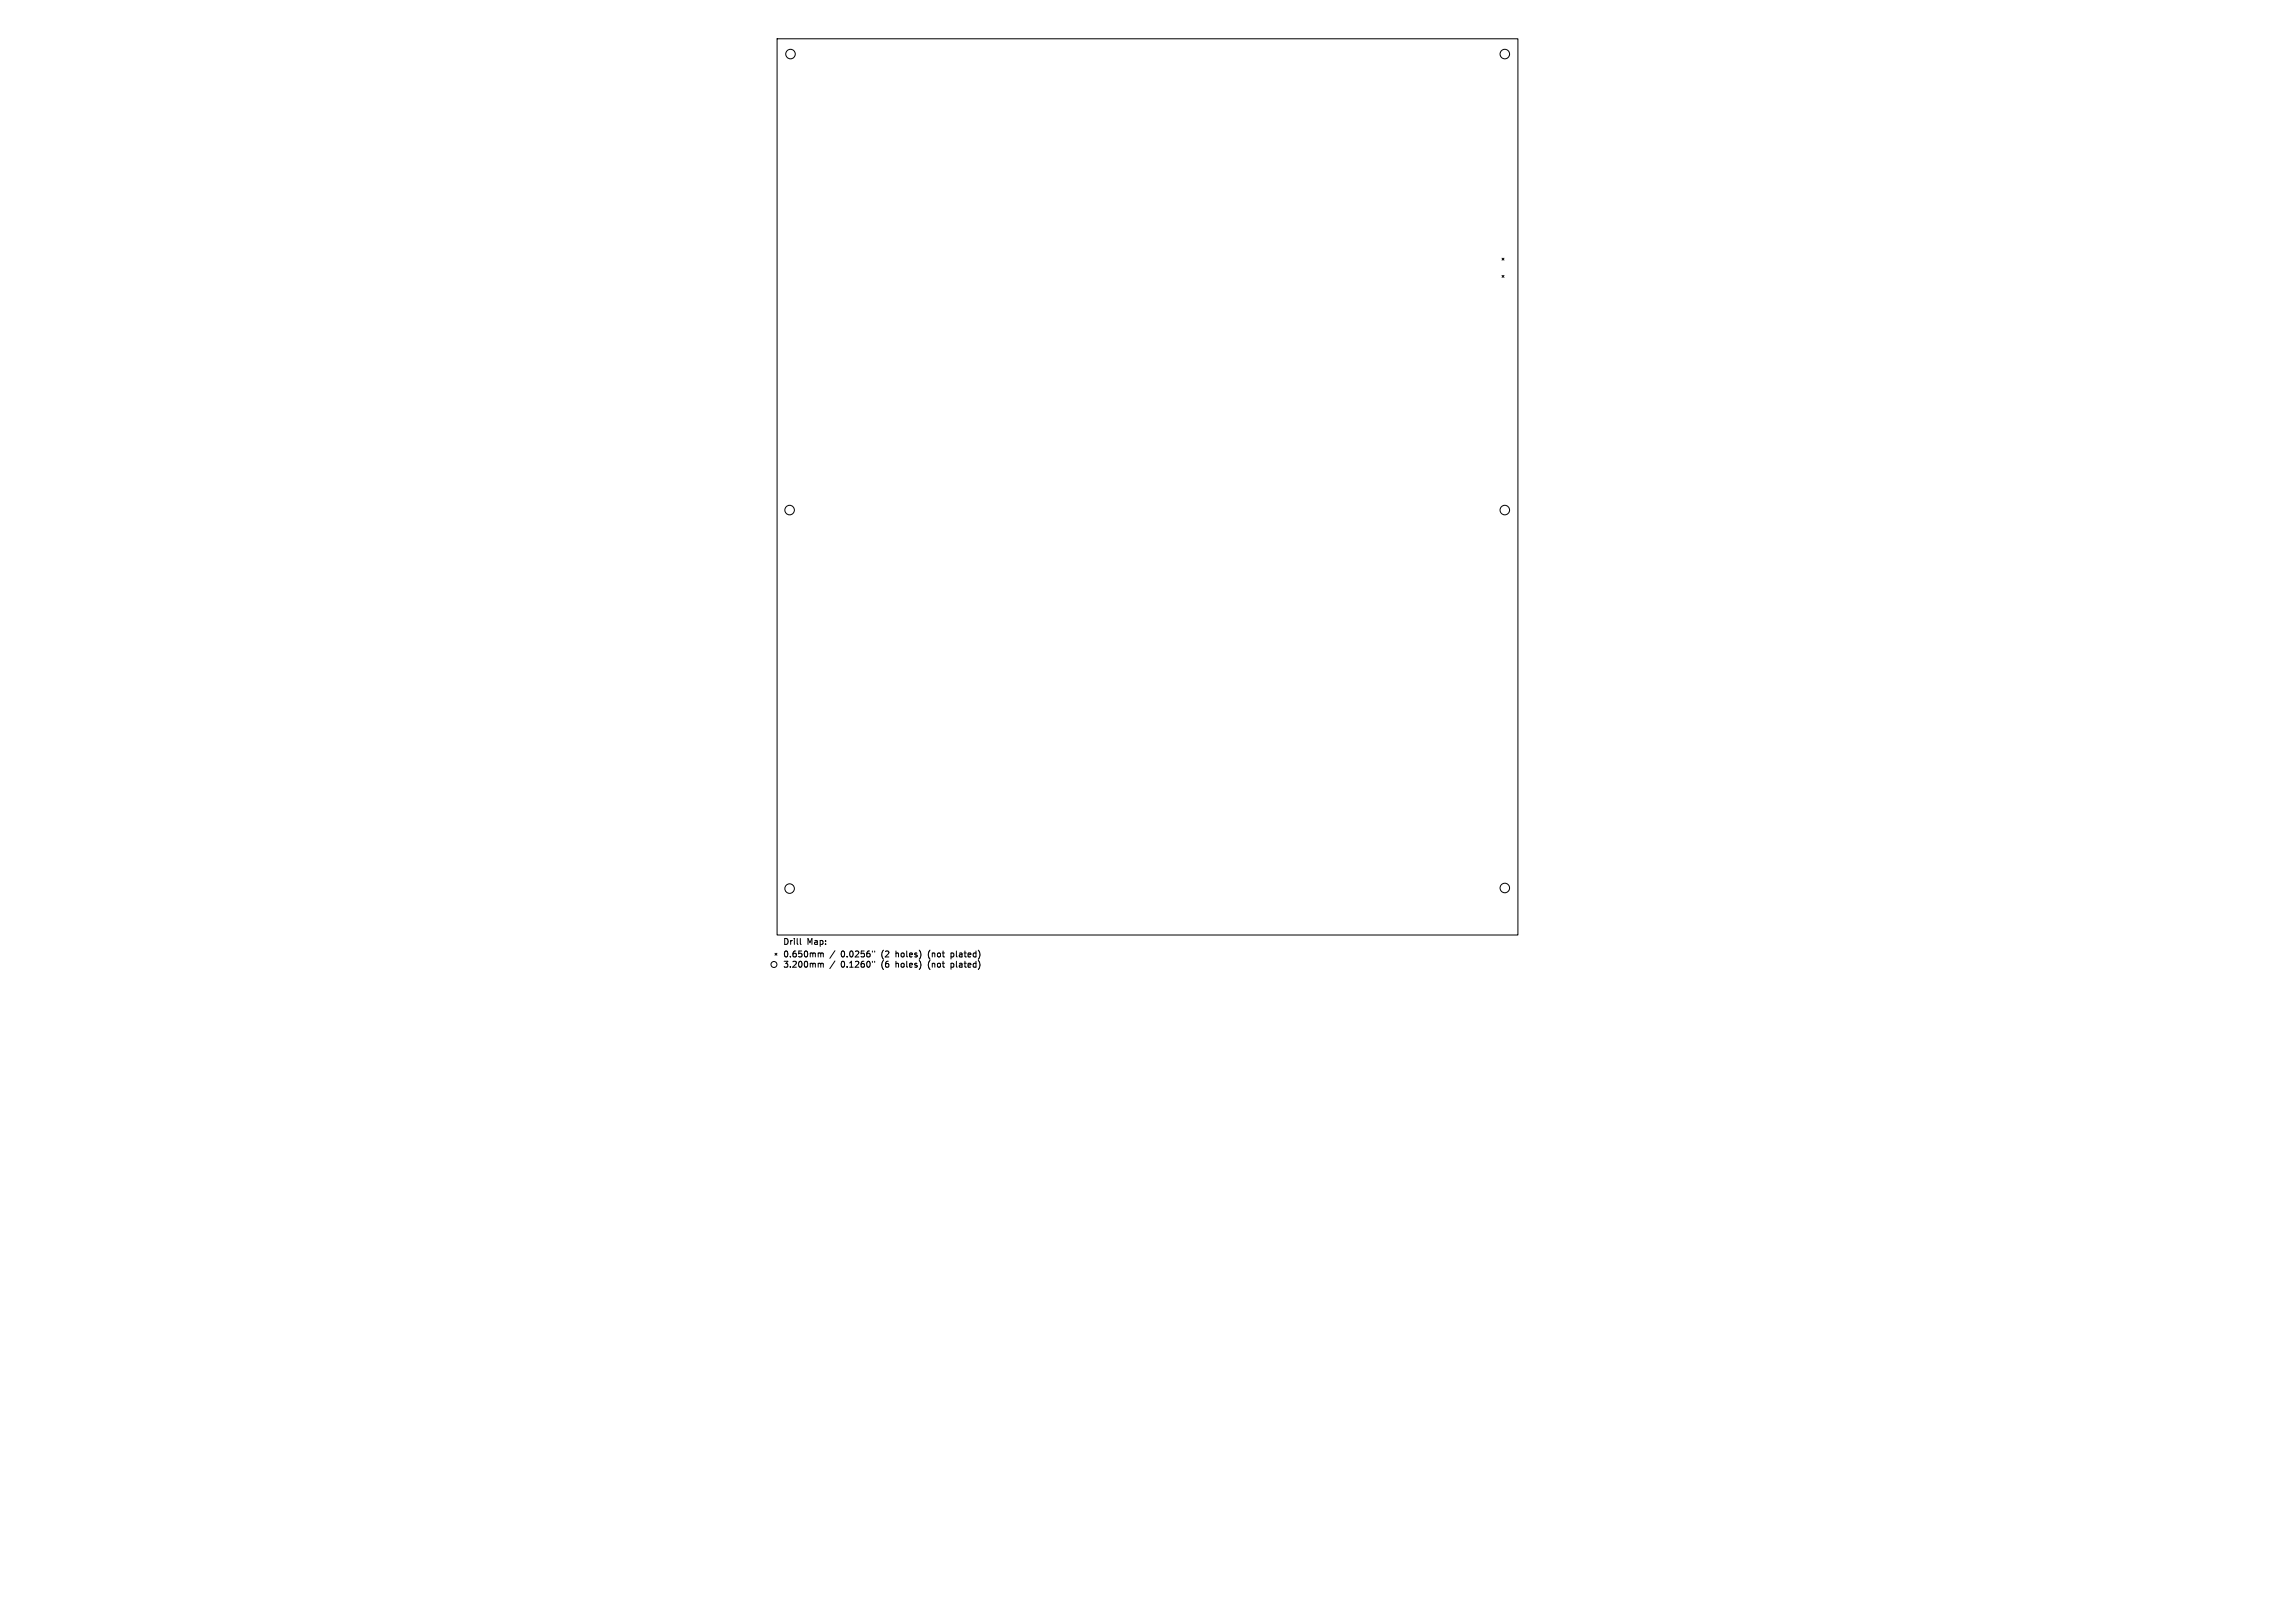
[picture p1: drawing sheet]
<svg xmlns="http://www.w3.org/2000/svg" width="297mm" height="210mm" viewBox="0 0 297 210" stroke-linecap="round" stroke-linejoin="round" font-family="sans-serif">
<defs><g id="words">
<g font-size="1.1">
<text x="101.3" y="122.4">Drill</text>
<text x="101.3" y="124">0.650mm</text>
<text x="101.3" y="125.3">3.200mm</text>
<text x="104.4" y="122.4">Map:</text>
<text x="108.8" y="124">0.0256&quot;</text>
<text x="108.8" y="125.3">0.1260&quot;</text>
<text x="114.1" y="124">(2</text>
<text x="114.1" y="125.3">(6</text>
<text x="116" y="124">holes)</text>
<text x="116" y="125.3">holes)</text>
<text x="120.3" y="124">(not</text>
<text x="120.3" y="125.3">(not</text>
<text x="123.3" y="124">plated)</text>
<text x="123.3" y="125.3">plated)</text>
</g>
</g></defs>
<g fill="none" stroke="#000" stroke-width=".13">
<path d="M100.6 5h95.8v116h-95.8zM194.4 33.4l.2 .3M194.4 35.6l.2 .3M194.6 33.4l-.2 .3M194.6 35.6l-.2 .3M100.3 123.3l.2 .3M100.5 123.3l-.2 .3M103.6 121.4v.7l.1 .1M106 123.3l.2 .1M106 124.6l.2 .1M106.2 123.4l.1-.1h.2v.5M106.2 123.4v.4"/>
<path d="M106.2 124.7v.5M106.2 124.7l.1-.1 .2 .1v.5M108.1 123l-.7 1M108.1 124.3l-.7 1M112.9 123.1v.1M112.9 124.4v.1M113.2 123.1v.1M113.2 124.4v.1"/>
<circle cx="102.3" cy="7" r=".62"/>
<circle cx="194.7" cy="7" r=".62"/>
<circle cx="102.2" cy="66" r=".62"/>
<circle cx="194.7" cy="66" r=".62"/>
<circle cx="102.2" cy="115" r=".62"/>
<circle cx="194.7" cy="114.9" r=".62"/>
<circle cx="100.2" cy="124.8" r=".39"/>
</g>
<use href="#words"/>
</svg>
